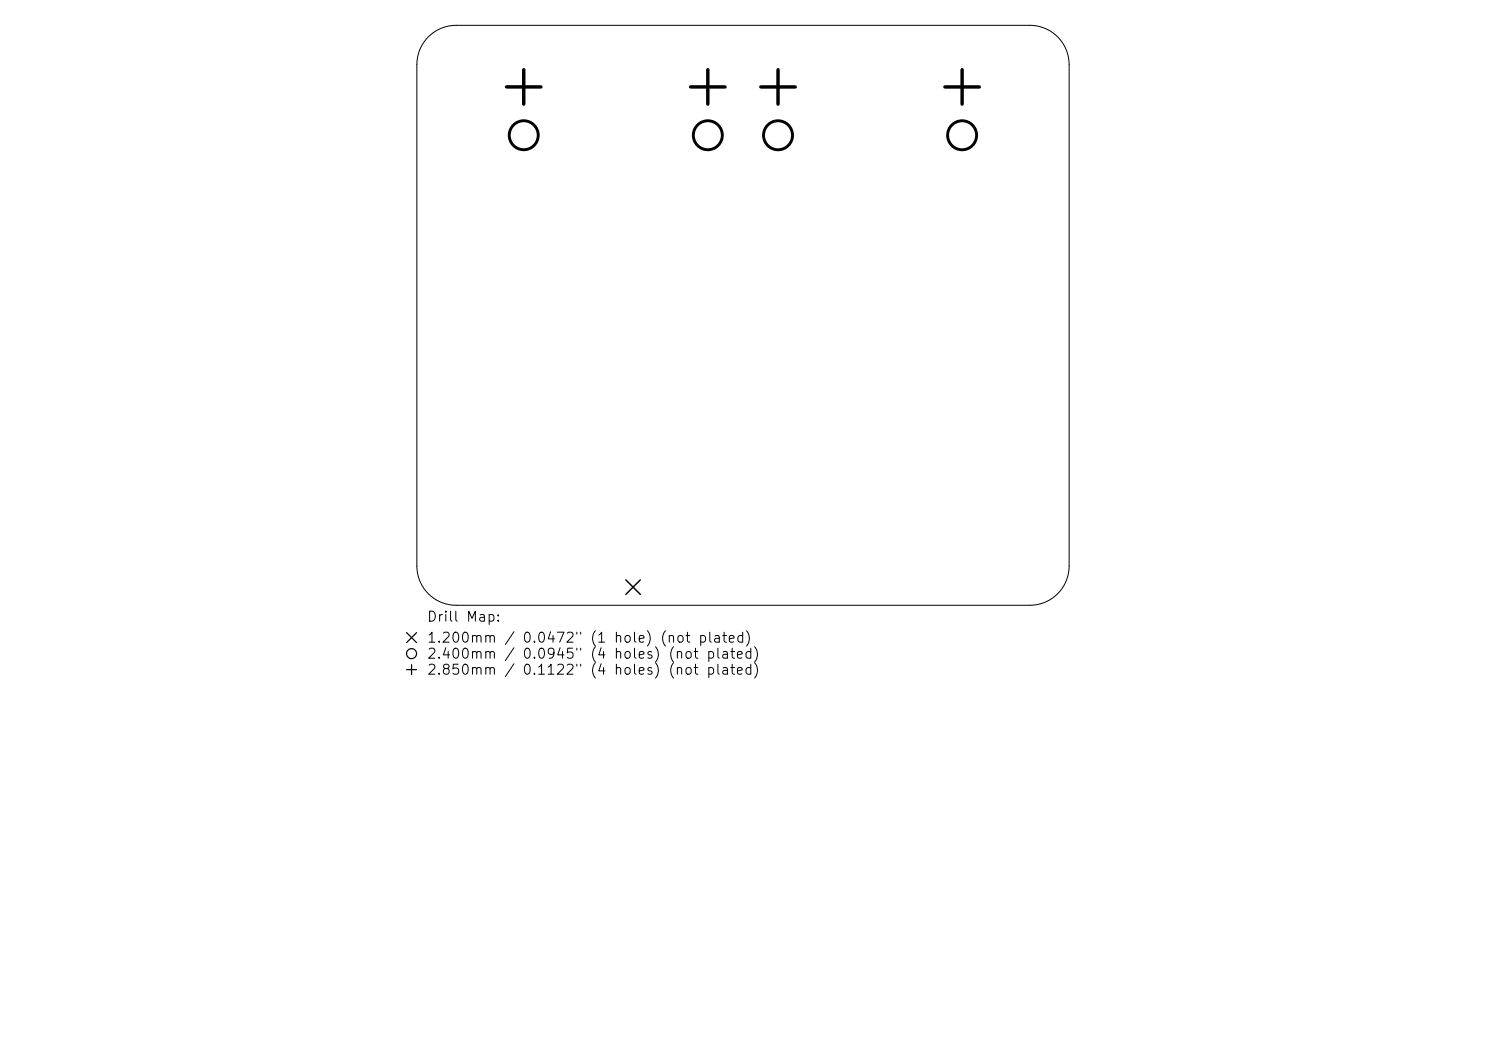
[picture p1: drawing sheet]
<svg xmlns="http://www.w3.org/2000/svg" width="297mm" height="210mm" viewBox="0 0 297 210" stroke-linecap="round" stroke-linejoin="round" font-family="sans-serif">
<defs><g id="words">
<g font-size="2">
<text x="85.2" y="124.7">Drill Map:</text>
<text x="85.2" y="128.9">1.200mm / 0.0472&quot; (1 hole) (not plated)</text>
<text x="85.2" y="132.1">2.400mm / 0.0945&quot; (4 holes) (not plated)</text>
<text x="85.2" y="135.3">2.850mm / 0.1122&quot; (4 holes) (not plated)</text>
</g>
</g></defs>
<path d="M85.6 7.4a7.8 7.8 0 0 1 5.6-2.3h114.6a7.8 7.8 0 0 1 7.9 7.8v100.2a7.8 7.8 0 0 1-7.9 7.8h-114.6a7.8 7.8 0 0 1-7.9-7.8v-100.2a7.8 7.8 0 0 1 2.3-5.5z" fill="none" stroke="#000" stroke-width=".2"/>
<path d="M125.1 115.9l2.9 2.9M128 115.9l-2.9 2.9" fill="none" stroke="#000" stroke-width=".29"/>
<g fill="none" stroke="#000" stroke-width=".58">
<circle cx="104.7" cy="27" r="2.9"/>
<circle cx="141.5" cy="27" r="2.9"/>
<circle cx="155.5" cy="27" r="2.9"/>
<circle cx="192.3" cy="27" r="2.9"/>
</g>
<path d="M101.2 17.4h6.9M104.7 13.9v6.9M138 17.4h6.9M141.5 13.9v6.9M152.1 17.4h6.8M155.5 13.9v6.9M188.9 17.4h6.8M192.3 13.9v6.9" fill="none" stroke="#000" stroke-width=".69"/>
<g fill="none" stroke="#000" stroke-width=".24">
<path d="M81.3 126.4l2 2M81.3 133.8h2M82.3 132.8v2M83.3 126.4l-2 2"/>
<circle cx="82.3" cy="130.6" r="1"/>
</g>
<use href="#words"/>
</svg>
